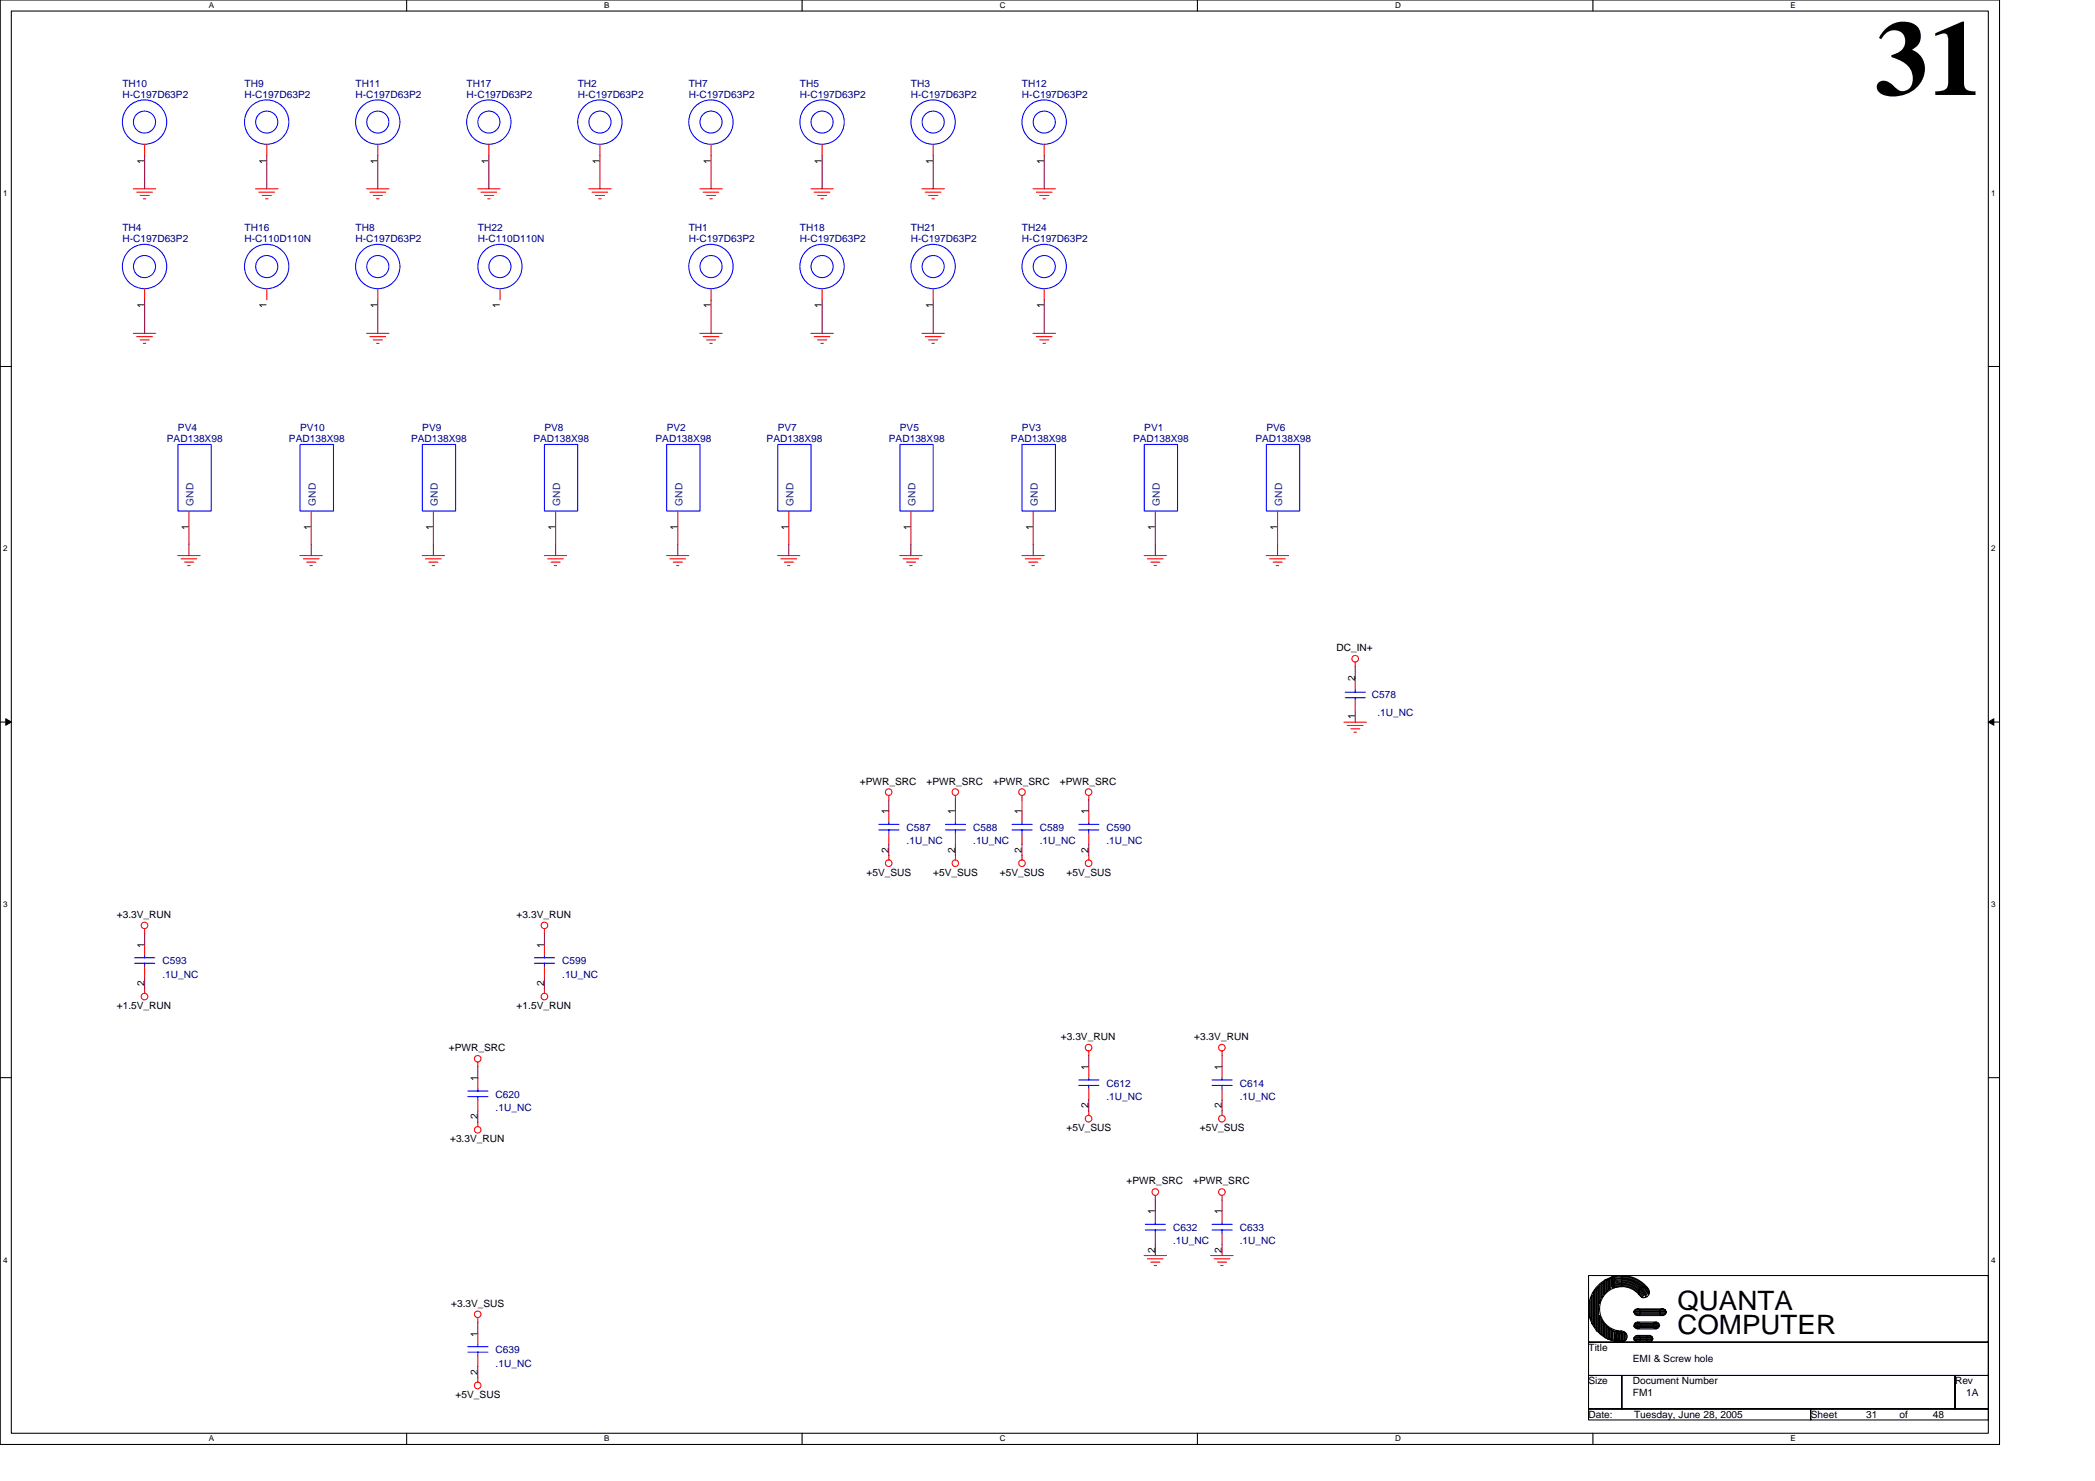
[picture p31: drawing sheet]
<svg xmlns="http://www.w3.org/2000/svg" width="297mm" height="210mm" viewBox="0 0 297 210" stroke-linecap="round" stroke-linejoin="round" font-family="sans-serif">
<defs><g id="words">
<text font-size="15.1" x="265.8" y="13.5">31</text>
<g font-size="3.8">
<text x="237.8" y="185.7">QUANTA</text>
<text x="237.8" y="189.1">COMPUTER</text>
</g>
<g font-size="1.4" fill="#000080">
<text x="17.4" y="12.3">TH10</text>
<text x="17.4" y="13.9">H-C197D63P2</text>
<text x="34.7" y="12.3">TH9</text>
<text x="34.7" y="13.9">H-C197D63P2</text>
<text x="50.4" y="12.3">TH11</text>
<text x="50.4" y="13.9">H-C197D63P2</text>
<text x="66.2" y="12.3">TH17</text>
<text x="66.2" y="13.9">H-C197D63P2</text>
<text x="81.9" y="12.3">TH2</text>
<text x="81.9" y="13.9">H-C197D63P2</text>
<text x="97.7" y="12.3">TH7</text>
<text x="97.7" y="13.9">H-C197D63P2</text>
<text x="113.4" y="12.3">TH5</text>
<text x="113.4" y="13.9">H-C197D63P2</text>
<text x="129.2" y="12.3">TH3</text>
<text x="129.2" y="13.9">H-C197D63P2</text>
<text x="144.9" y="12.3">TH12</text>
<text x="144.9" y="13.9">H-C197D63P2</text>
<text x="17.4" y="32.8">TH4</text>
<text x="17.4" y="34.3">H-C197D63P2</text>
<text x="34.7" y="32.8">TH16</text>
<text x="34.7" y="34.3">H-C110D110N</text>
<text x="50.4" y="32.8">TH8</text>
<text x="50.4" y="34.3">H-C197D63P2</text>
<text x="67.8" y="32.8">TH22</text>
<text x="67.8" y="34.3">H-C110D110N</text>
<text x="97.7" y="32.8">TH1</text>
<text x="97.7" y="34.3">H-C197D63P2</text>
<text x="113.4" y="32.8">TH18</text>
<text x="113.4" y="34.3">H-C197D63P2</text>
<text x="129.2" y="32.8">TH21</text>
<text x="129.2" y="34.3">H-C197D63P2</text>
<text x="144.9" y="32.8">TH24</text>
<text x="144.9" y="34.3">H-C197D63P2</text>
<text x="23.7" y="62.7">PAD138X98</text>
<text x="25.2" y="61.1">PV4</text>
<text x="41" y="62.7">PAD138X98</text>
<text x="42.5" y="61.1">PV10</text>
<text x="58.3" y="62.7">PAD138X98</text>
<text x="59.9" y="61.1">PV9</text>
<text x="75.6" y="62.7">PAD138X98</text>
<text x="77.2" y="61.1">PV8</text>
<text x="92.9" y="62.7">PAD138X98</text>
<text x="94.5" y="61.1">PV2</text>
<text x="108.7" y="62.7">PAD138X98</text>
<text x="110.3" y="61.1">PV7</text>
<text x="126" y="62.7">PAD138X98</text>
<text x="127.6" y="61.1">PV5</text>
<text x="143.3" y="62.7">PAD138X98</text>
<text x="144.9" y="61.1">PV3</text>
<text x="160.7" y="62.7">PAD138X98</text>
<text x="162.2" y="61.1">PV1</text>
<text x="178" y="62.7">PAD138X98</text>
<text x="179.6" y="61.1">PV6</text>
<text x="194.5" y="98.9">C578</text>
<text x="195.3" y="101.4">.1U_NC</text>
<text x="128.5" y="117.8">C587</text>
<text x="128.5" y="119.7">.1U_NC</text>
<text x="138" y="117.8">C588</text>
<text x="138" y="119.7">.1U_NC</text>
<text x="147.4" y="117.8">C589</text>
<text x="147.4" y="119.7">.1U_NC</text>
<text x="156.9" y="117.8">C590</text>
<text x="156.9" y="119.7">.1U_NC</text>
<text x="23" y="136.7">C593</text>
<text x="79.7" y="136.7">C599</text>
<text x="23" y="138.6">.1U_NC</text>
<text x="79.7" y="138.6">.1U_NC</text>
<text x="70.3" y="155.6">C620</text>
<text x="156.9" y="154">C612</text>
<text x="156.9" y="155.9">.1U_NC</text>
<text x="175.8" y="154">C614</text>
<text x="175.8" y="155.9">.1U_NC</text>
<text x="70.3" y="157.5">.1U_NC</text>
<text x="166.3" y="174.5">C632</text>
<text x="166.3" y="176.4">.1U_NC</text>
<text x="175.8" y="174.5">C633</text>
<text x="175.8" y="176.4">.1U_NC</text>
<text x="70.3" y="191.8">C639</text>
<text x="70.3" y="193.7">.1U_NC</text>
</g>
<g font-size="1.4">
<text x="20.5" y="23.2" transform="rotate(-90 20.5 23.2)">1</text>
<text x="37.8" y="23.2" transform="rotate(-90 37.8 23.2)">1</text>
<text x="53.5" y="23.2" transform="rotate(-90 53.5 23.2)">1</text>
<text x="69.3" y="23.2" transform="rotate(-90 69.3 23.2)">1</text>
<text x="85" y="23.2" transform="rotate(-90 85 23.2)">1</text>
<text x="100.8" y="23.2" transform="rotate(-90 100.8 23.2)">1</text>
<text x="116.5" y="23.2" transform="rotate(-90 116.5 23.2)">1</text>
<text x="132.3" y="23.2" transform="rotate(-90 132.3 23.2)">1</text>
<text x="148" y="23.2" transform="rotate(-90 148 23.2)">1</text>
<text x="20.5" y="43.7" transform="rotate(-90 20.5 43.7)">1</text>
<text x="37.8" y="43.7" transform="rotate(-90 37.8 43.7)">1</text>
<text x="53.5" y="43.7" transform="rotate(-90 53.5 43.7)">1</text>
<text x="70.9" y="43.7" transform="rotate(-90 70.9 43.7)">1</text>
<text x="100.8" y="43.7" transform="rotate(-90 100.8 43.7)">1</text>
<text x="116.5" y="43.7" transform="rotate(-90 116.5 43.7)">1</text>
<text x="132.3" y="43.7" transform="rotate(-90 132.3 43.7)">1</text>
<text x="148" y="43.7" transform="rotate(-90 148 43.7)">1</text>
<text x="26.8" y="75.2" transform="rotate(-90 26.8 75.2)">1</text>
<text x="44.1" y="75.2" transform="rotate(-90 44.1 75.2)">1</text>
<text x="61.4" y="75.2" transform="rotate(-90 61.4 75.2)">1</text>
<text x="78.8" y="75.2" transform="rotate(-90 78.8 75.2)">1</text>
<text x="96.1" y="75.2" transform="rotate(-90 96.1 75.2)">1</text>
<text x="111.8" y="75.2" transform="rotate(-90 111.8 75.2)">1</text>
<text x="129.1" y="75.2" transform="rotate(-90 129.1 75.2)">1</text>
<text x="146.5" y="75.2" transform="rotate(-90 146.5 75.2)">1</text>
<text x="163.8" y="75.2" transform="rotate(-90 163.8 75.2)">1</text>
<text x="181.1" y="75.2" transform="rotate(-90 181.1 75.2)">1</text>
<text x="189.5" y="92.3">DC_IN+</text>
<text x="192.1" y="102" transform="rotate(-90 192.1 102)">1</text>
<text x="192.1" y="96.5" transform="rotate(-90 192.1 96.5)">2</text>
<text x="121.9" y="111.2">+PWR_SRC</text>
<text x="131.4" y="111.2">+PWR_SRC</text>
<text x="140.8" y="111.2">+PWR_SRC</text>
<text x="150.3" y="111.2">+PWR_SRC</text>
<text x="126" y="115.4" transform="rotate(-90 126 115.4)">1</text>
<text x="135.4" y="115.4" transform="rotate(-90 135.4 115.4)">1</text>
<text x="144.9" y="115.4" transform="rotate(-90 144.9 115.4)">1</text>
<text x="154.3" y="115.4" transform="rotate(-90 154.3 115.4)">1</text>
<text x="122.9" y="124.1">+5V_SUS</text>
<text x="126" y="120.9" transform="rotate(-90 126 120.9)">2</text>
<text x="132.3" y="124.1">+5V_SUS</text>
<text x="135.4" y="120.9" transform="rotate(-90 135.4 120.9)">2</text>
<text x="141.8" y="124.1">+5V_SUS</text>
<text x="144.9" y="120.9" transform="rotate(-90 144.9 120.9)">2</text>
<text x="151.2" y="124.1">+5V_SUS</text>
<text x="154.3" y="120.9" transform="rotate(-90 154.3 120.9)">2</text>
<text x="16.6" y="130.1">+3.3V_RUN</text>
<text x="73.3" y="130.1">+3.3V_RUN</text>
<text x="20.5" y="134.3" transform="rotate(-90 20.5 134.3)">1</text>
<text x="77.2" y="134.3" transform="rotate(-90 77.2 134.3)">1</text>
<text x="16.6" y="143">+1.5V_RUN</text>
<text x="20.5" y="139.7" transform="rotate(-90 20.5 139.7)">2</text>
<text x="73.3" y="143">+1.5V_RUN</text>
<text x="77.2" y="139.7" transform="rotate(-90 77.2 139.7)">2</text>
<text x="63.6" y="149">+PWR_SRC</text>
<text x="150.4" y="147.4">+3.3V_RUN</text>
<text x="169.3" y="147.4">+3.3V_RUN</text>
<text x="67.7" y="153.2" transform="rotate(-90 67.7 153.2)">1</text>
<text x="154.3" y="151.6" transform="rotate(-90 154.3 151.6)">1</text>
<text x="173.2" y="151.6" transform="rotate(-90 173.2 151.6)">1</text>
<text x="63.8" y="161.9">+3.3V_RUN</text>
<text x="67.7" y="158.6" transform="rotate(-90 67.7 158.6)">2</text>
<text x="151.2" y="160.3">+5V_SUS</text>
<text x="154.3" y="157.1" transform="rotate(-90 154.3 157.1)">2</text>
<text x="170.1" y="160.3">+5V_SUS</text>
<text x="173.2" y="157.1" transform="rotate(-90 173.2 157.1)">2</text>
<text x="159.7" y="167.9">+PWR_SRC</text>
<text x="169.2" y="167.9">+PWR_SRC</text>
<text x="163.8" y="172.1" transform="rotate(-90 163.8 172.1)">1</text>
<text x="173.2" y="172.1" transform="rotate(-90 173.2 172.1)">1</text>
<text x="163.8" y="177.5" transform="rotate(-90 163.8 177.5)">2</text>
<text x="173.2" y="177.5" transform="rotate(-90 173.2 177.5)">2</text>
<text x="64" y="185.2">+3.3V_SUS</text>
<text x="67.7" y="189.4" transform="rotate(-90 67.7 189.4)">1</text>
<text x="225.2" y="191.5">Title</text>
<text x="67.7" y="194.9" transform="rotate(-90 67.7 194.9)">2</text>
<text x="225.2" y="196.2">Size</text>
<text x="231.5" y="196.2">Document Number</text>
<text x="231.5" y="197.8">FM1</text>
<text x="231.5" y="193.1">EMI &amp; Screw hole</text>
<text x="277.2" y="196.2">Rev</text>
<text x="278.8" y="197.8">1A</text>
<text x="64.6" y="198.1">+5V_SUS</text>
<text x="225.2" y="201">Date:</text>
<text x="231.7" y="201">Tuesday, June 28, 2005</text>
<text x="256.7" y="201">Sheet</text>
<text x="264.6" y="201">31</text>
<text x="269.3" y="201">of</text>
<text x="274" y="201">48</text>
</g>
<g font-size="1.4" fill="#004080">
<text x="27.4" y="71.6" transform="rotate(-90 27.4 71.6)">GND</text>
<text x="44.8" y="71.6" transform="rotate(-90 44.8 71.6)">GND</text>
<text x="62.1" y="71.6" transform="rotate(-90 62.1 71.6)">GND</text>
<text x="79.4" y="71.6" transform="rotate(-90 79.4 71.6)">GND</text>
<text x="96.7" y="71.6" transform="rotate(-90 96.7 71.6)">GND</text>
<text x="112.5" y="71.6" transform="rotate(-90 112.5 71.6)">GND</text>
<text x="129.8" y="71.6" transform="rotate(-90 129.8 71.6)">GND</text>
<text x="147.1" y="71.6" transform="rotate(-90 147.1 71.6)">GND</text>
<text x="164.5" y="71.6" transform="rotate(-90 164.5 71.6)">GND</text>
<text x="181.8" y="71.6" transform="rotate(-90 181.8 71.6)">GND</text>
</g>
<g font-size="1.1">
<text x="29.6" y="1.2">A</text>
<text x="85.7" y="1.2">B</text>
<text x="141.7" y="1.2">C</text>
<text x="197.8" y="1.2">D</text>
<text x="253.9" y="1.2">E</text>
<text x=".4" y="27.8">1</text>
<text x="282.3" y="27.8">1</text>
<text x=".4" y="78.1">2</text>
<text x="282.3" y="78.1">2</text>
<text x=".4" y="128.5">3</text>
<text x="282.3" y="128.5">3</text>
<text x=".4" y="178.9">4</text>
<text x="282.3" y="178.9">4</text>
<text x="29.6" y="204.3">A</text>
<text x="85.7" y="204.3">B</text>
<text x="141.7" y="204.3">C</text>
<text x="197.8" y="204.3">D</text>
<text x="253.9" y="204.3">E</text>
</g>
</g></defs>
<path d="M0 0h283.5v204.7h-283.5zM1.6 1.6h280.3v201.5h-280.3z" fill="none" stroke="#000" stroke-width=".15"/>
<g fill="#fff">
<path d="M29.6 .1h.8v1.3h-.8z"/>
<path d="M29.6 203.3h.8v1.3h-.8z"/>
</g>
<path d="M57.7 0v1.6M57.7 203.1v1.6" fill="none" stroke="#000" stroke-width=".15"/>
<g fill="#fff">
<path d="M85.7 .1h.7v1.3h-.7z"/>
<path d="M85.7 203.3h.7v1.3h-.7z"/>
</g>
<path d="M113.7 0v1.6M113.7 203.1v1.6" fill="none" stroke="#000" stroke-width=".15"/>
<g fill="#fff">
<path d="M141.7 .1h.9v1.3h-.9z"/>
<path d="M141.7 203.3h.9v1.3h-.9z"/>
</g>
<path d="M169.8 0v1.6M169.8 203.1v1.6" fill="none" stroke="#000" stroke-width=".15"/>
<g fill="#fff">
<path d="M197.8 .1h.8v1.3h-.8z"/>
<path d="M197.8 203.3h.8v1.3h-.8z"/>
</g>
<path d="M225.8 0v1.6M225.8 203.1v1.6" fill="none" stroke="#000" stroke-width=".15"/>
<g fill="#fff">
<path d="M253.9 .1h.7v1.3h-.7z"/>
<path d="M253.9 203.3h.7v1.3h-.7z"/>
<path d="M.4 26.8h.7v1.2h-.7z"/>
<path d="M282.3 26.8h.6v1.2h-.6z"/>
<path d="M.4 77.1h.7v1.3h-.7z"/>
<path d="M282.3 77.1h.6v1.3h-.6z"/>
</g>
<path d="M0 51.9h1.6M281.9 51.9h1.6" fill="none" stroke="#000" stroke-width=".15"/>
<g fill="#fff">
<path d="M.4 127.5h.7v1.3h-.7z"/>
<path d="M282.3 127.5h.6v1.3h-.6z"/>
</g>
<path d="M0 102.3h1.6M281.9 102.3h1.6" fill="none" stroke="#000" stroke-width=".15"/>
<path d="M.8 101.9l.8 .4-.8 .5zM281.9 102.3l.8-.4v.9z" fill="#000" stroke="#000" stroke-width=".14"/>
<g fill="#fff">
<path d="M.4 177.9h.7v1.3h-.7z"/>
<path d="M282.3 177.9h.6v1.3h-.6z"/>
</g>
<g fill="none" stroke="#000" stroke-width=".15">
<path d="M0 152.7h1.6M281.9 152.7h1.6M225.2 199.7h31.5v1.6h-31.5zM225.2 180.8h56.7v9.4h-56.7zM225.2 190.2h56.7v4.7h-56.7zM225.2 194.9h4.8v4.8h-4.8zM225.4 184.4v2.2M225.4 186.6l.2 .5M225.7 183.6v4M225.7 187.6l.2 .1M225.7 183.6l-.2 .3v3.2M226 183v5"/>
<path d="M226 188l.2 .2M226 183l-.1 .3v4.4M226.2 182.8v5.4M226.3 182.7v6M226.4 182.6l-.2 .2M226.6 182.4v6.4h.2M226.7 182.3l-.2 .2v6.2M226.8 182v2.7M227 189l.1 .1M227 186.8v2.2M227 186.8l-.2-.4v2.4M227 184.2l-.2 .5"/>
<path d="M227.1 181.9v2.1M227.1 187v2.1M227.1 187.1l.2 .3M227.1 181.9l-.1 .1v2.2M227.3 181.7v2.1M227.3 187.4v1.9l.2 .2M227.3 183.7l-.2 .2M227.4 181.6v1.9M227.5 181.5l-.2 .2M227.6 187.7v1.9h.2M227.6 181.4v1.9M227.6 181.4h.2"/>
<path d="M227.6 187.7l-.2-.2v1.9M227.6 183.3l-.2 .2M227.8 181.4v1.8l.1-.2M227.9 189.8h.2M227.9 181.4v1.6M227.9 188v1.8M227.9 188l-.1-.1v1.7M228.1 181.3v1.5l.1-.2M228.1 188.2v1.6M228.1 188.2l.1 .2M228.1 181.2l-.2 .2M228.2 188.3v1.5"/>
<path d="M228.2 189.8l.2 .1M228.4 181.1v1.6M228.4 181.1l-.2 .1v1.5M228.5 188.5v1.4h.2v-1.4M228.6 188.5l-.2-.2v1.6M228.7 182.3l1.2-.3a3.5 3.5 0 0 1 3.1 1.9M228.7 181.9l1.2-.2a3.8 3.8 0 0 1 3.4 2.1M228.7 181.8l1.2-.2a3.9 3.9 0 0 1 3.6 2.2M228.7 181.6l1.2-.2a4 4 0 0 1 3.6 2.1M228.7 181.4l1.2-.1a4.3 4.3 0 0 1 3.8 2.2M228.7 181.1l1.2-.2a4.5 4.5 0 0 1 3.9 2.2M228.7 182.5l-.2-.1v-1.3l.2-.2v1.6"/>
<path d="M228.7 188.7h.2M228.7 182.4l1.2-.2a3.3 3.3 0 0 1 3 1.7M228.7 182.1l1.2-.2a3.6 3.6 0 0 1 3.1 1.7M228.8 181.2l1.1-.1a4.4 4.4 0 0 1 3.9 2.2M228.9 188.7v1.2h.1M228.9 181.1v1.3M229.2 188.7v1.4M229.2 188.7h-.2v1.2M229.3 188.7v1.4M229.3 188.6l-.5 1.5h.4M229.5 189.9l-.2 .2M229.6 190.1h.2"/>
<path d="M229.6 189v1.1M229.7 189l-.2-.4v1.3M229.8 188.8h.2M229.8 188.8v1.3M229.9 180.8l-1.4 .2M229.9 182.4l-1.1 .1M230 194.9h47.2v4.8h-47.2zM230 188.8v1.3M230.1 188.8v1.3h-.1M230.1 188.8h.2M230.3 188.8v1.3M230.4 189.9l-.1 .2"/>
<path d="M230.6 189.1v.7M230.6 189.1l-.2-.1v.9M231.7 187.9h3.6M231.7 189.8h2.7l-.2 .1h-2.5l.3 .2M231.8 185.7h4.3v.1M231.8 187.6h3.4M231.8 189.4h2.4M232 186.3h4.1M232 188.2h3M232 190.1h2.2M232.2 189.3h1.7M232.2 190.2h1.7"/>
<path d="M232.2 188.3h2.7M232.2 187.4h2.7M232.2 186.5h3.6M232.2 185.5h3.6M232.4 183.5a3.1 3.1 0 0 0-2.5-1.1 3.1 3.1 0 0 0-3.1 3.1 3.2 3.2 0 0 0 3.1 3.2M233.6 182.6a4.7 4.7 0 0 0-3.7-1.8 4.7 4.7 0 0 0-4.7 4.7v-.1a4.7 4.7 0 0 0 4.7 4.8M234.2 189.4v.2h-2.5v.2M235.2 187.6v.1h-3.4l-.1 .2M235.2 188h-3.5l.3 .2M235.3 187.9l-.2 .1M236.1 185.8h-4.4v.2h4.6M236.1 186.1h-4.3l.2 .2"/>
<path d="M236.3 186l-.2 .2M256.7 199.7h25.2v1.6h-25.2zM277.2 194.9h4.7v4.8h-4.7z"/>
<circle cx="229.9" cy="189.4" r=".77"/>
<circle cx="232.1" cy="187.9" r=".46"/>
<circle cx="232.1" cy="186" r=".46"/>
<circle cx="232.1" cy="189.7" r=".46"/>
<circle cx="233.1" cy="183.1" r=".78"/>
<circle cx="233.9" cy="189.7" r=".46"/>
<circle cx="234.8" cy="187.9" r=".47"/>
<circle cx="235.8" cy="186" r=".47"/>
</g>
<g fill="none" stroke="#f00" stroke-width=".15">
<path d="M18.9 26.8h3.2M19.4 27.2h2.2M19.9 27.7h1.3M20.3 28.2h.4M20.5 20.5v1.5M36.2 26.8h3.2M36.7 27.2h2.2M37.2 27.7h1.3M37.7 28.2h.3M37.8 20.5v1.5M52 26.8h3.2M52.4 27.2h2.3"/>
<path d="M52.9 27.7h1.3M53.4 28.2h.3M53.6 20.5v1.5M67.7 26.8h3.2M68.2 27.2h2.2M68.7 27.7h1.3M69.1 28.2h.4M69.3 20.5v1.5M83.5 26.8h3.2M83.9 27.2h2.3M84.4 27.7h1.3M84.9 28.2h.3"/>
<path d="M85.1 20.5v1.5M99.2 26.8h3.2M99.7 27.2h2.2M100.2 27.7h1.3M100.6 28.2h.4M100.8 20.5v1.5M115 26.8h3.1M115.4 27.2h2.3M115.9 27.7h1.3M116.4 28.2h.3M116.6 20.5v1.5M130.7 26.8h3.2"/>
<path d="M131.2 27.2h2.2M131.7 27.7h1.3M132.1 28.2h.4M132.3 20.5v1.5M146.5 26.8h3.1M146.9 27.2h2.3M147.4 27.7h1.3M147.9 28.2h.3M148.1 20.5v1.5M18.9 47.2h3.2M19.4 47.7h2.2M19.9 48.2h1.3"/>
<path d="M20.3 48.7h.4M20.5 40.9v1.6M37.8 40.9v1.6M52 47.2h3.2M52.4 47.7h2.3M52.9 48.2h1.3M53.4 48.7h.3M53.6 40.9v1.6M70.9 40.9v1.6M99.2 47.2h3.2M99.7 47.7h2.2M100.2 48.2h1.3"/>
<path d="M100.6 48.7h.4M100.8 40.9v1.6M115 47.2h3.1M115.4 47.7h2.3M115.9 48.2h1.3M116.4 48.7h.3M116.6 40.9v1.6M130.7 47.2h3.2M131.2 47.7h2.2M131.7 48.2h1.3M132.1 48.7h.4M132.3 40.9v1.6"/>
<path d="M146.5 47.2h3.1M146.9 47.7h2.3M147.4 48.2h1.3M147.9 48.7h.3M148.1 40.9v1.6M25.2 78.7h3.2M25.7 79.2h2.2M26.2 79.7h1.2M26.8 72.4v4.8M42.5 78.7h3.2M43 79.2h2.2M43.5 79.7h1.3"/>
<path d="M44.1 72.4v4.8M59.9 78.7h3.1M60.3 79.2h2.2M60.8 79.7h1.3M61.4 72.4v4.8M77.2 78.7h3.1M77.7 79.2h2.2M78.1 79.7h1.3M78.8 72.4v4.8M94.5 78.7h3.2M95 79.2h2.2M95.5 79.7h1.2"/>
<path d="M96.1 72.4v4.8M110.3 78.7h3.1M110.7 79.2h2.2M111.2 79.7h1.3M111.8 72.4v4.8M127.6 78.7h3.1M128 79.2h2.3M128.5 79.7h1.3M129.2 72.4v4.8M144.9 78.7h3.2M145.4 79.2h2.2M145.9 79.7h1.2"/>
<path d="M146.5 72.4v4.8M162.2 78.7h3.2M162.7 79.2h2.2M163.2 79.7h1.3M163.8 72.4v4.8M179.5 78.7h3.2M180 79.2h2.2M180.5 79.7h1.3M181.1 72.4v4.8M26.6 80.2h.4M43.9 80.2h.4M61.3 80.2h.3"/>
<path d="M78.6 80.2h.3M95.9 80.2h.3M111.7 80.2h.3M129 80.2h.3M146.3 80.2h.3M163.6 80.2h.4M181 80.2h.3M192.1 93.9v.6M192.1 96.1v1.5M192.1 99.2v1.6M126 112.8v.6M126 115v1.5"/>
<path d="M126 118.1v1.6M135.5 112.8v.6M135.5 115v1.5M135.5 118.1v1.6M144.9 112.8v.6M144.9 115v1.5M144.9 118.1v1.6M154.4 112.8v.6M154.4 115v1.5M154.4 118.1v1.6M190.6 102.4h3.1M191 102.8h2.2"/>
<path d="M191.5 103.3h1.3M192 103.8h.3M20.5 131.6v.7M20.5 133.9v1.5M20.5 137v1.6M77.2 131.6v.7M77.2 133.9v1.5M77.2 137v1.6M126 121.2v.7M135.5 121.2v.7M144.9 121.2v.7M154.4 121.2v.7"/>
<path d="M20.5 140.1v.7M67.8 150.5v.7M67.8 152.7v1.6M67.8 155.9v1.6M67.8 159v.7M77.2 140.1v.7M154.4 149v.6M154.4 151.2v1.5M154.4 154.3v1.6M154.4 157.5v.6M173.3 149v.6M173.3 151.2v1.5"/>
<path d="M173.3 154.3v1.6M173.3 157.5v.6M162.2 177.9h3.2M162.7 178.4h2.2M163.2 178.9h1.3M163.6 179.4h.4M163.8 169.4v.7M163.8 171.6v1.6M163.8 174.8v1.6M171.7 177.9h3.1M172.1 178.4h2.3M172.6 178.9h1.3"/>
<path d="M173.1 179.4h.3M173.3 169.4v.7M173.3 171.6v1.6M173.3 174.8v1.6M67.8 186.8v.6M67.8 189v1.5M67.8 192.1v1.6M67.8 195.2v.7"/>
<circle cx="192.1" cy="93.4" r=".47"/>
<circle cx="126" cy="112.3" r=".47"/>
<circle cx="135.4" cy="112.3" r=".46"/>
<circle cx="144.9" cy="112.3" r=".47"/>
<circle cx="154.3" cy="112.3" r=".47"/>
<circle cx="20.5" cy="131.2" r=".46"/>
<circle cx="77.2" cy="131.2" r=".46"/>
<circle cx="126" cy="122.3" r=".47"/>
<circle cx="135.4" cy="122.3" r=".46"/>
<circle cx="144.9" cy="122.3" r=".47"/>
<circle cx="154.3" cy="122.3" r=".47"/>
<circle cx="20.5" cy="141.2" r=".47"/>
<circle cx="67.7" cy="150.1" r=".46"/>
<circle cx="77.2" cy="141.2" r=".47"/>
<circle cx="154.3" cy="148.5" r=".47"/>
<circle cx="154.3" cy="158.6" r=".47"/>
<circle cx="173.2" cy="148.5" r=".47"/>
<circle cx="173.2" cy="158.6" r=".47"/>
<circle cx="67.7" cy="160.1" r=".46"/>
<circle cx="163.8" cy="168.9" r=".47"/>
<circle cx="173.2" cy="168.9" r=".47"/>
<circle cx="67.7" cy="196.4" r=".47"/>
<circle cx="67.7" cy="186.3" r=".46"/>
</g>
<g fill="none" stroke="#00f" stroke-width=".15">
<path d="M25.2 63h4.7v9.4h-4.7zM42.5 63h4.8v9.4h-4.8zM59.9 63h4.7v9.4h-4.7zM77.2 63h4.7v9.4h-4.7zM94.5 63h4.7v9.4h-4.7zM110.3 63h4.7v9.4h-4.7zM127.6 63h4.7v9.4h-4.7zM144.9 63h4.7v9.4h-4.7zM162.2 63h4.8v9.4h-4.8zM179.6 63h4.7v9.4h-4.7zM190.7 98.1h2.9M190.7 98.9h2.9"/>
<path d="M192.1 97.6v.5M192.1 98.9v.3M124.6 117.6h2.9M124.6 116.8h2.9M126 116.5v.4M126 117.6v.5M134 117.6h2.9M134 116.8h2.9M135.5 116.5v.4M135.5 117.6v.5M143.5 117.6h2.8M143.5 116.8h2.8"/>
<path d="M144.9 116.5v.4M144.9 117.6v.5M152.9 117.6h2.9M152.9 116.8h2.9M154.4 116.5v.4M154.4 117.6v.5M19.1 136.5h2.8M19.1 135.7h2.8M20.5 135.4v.4M20.5 136.5v.5M75.8 136.5h2.8M75.8 135.7h2.8"/>
<path d="M77.2 135.4v.4M77.2 136.5v.5M66.3 155.4h2.9M66.3 154.6h2.9M67.8 154.3v.4M67.8 155.4v.5M152.9 153.8h2.9M152.9 153.1h2.9M154.4 152.7v.4M154.4 153.8v.5M171.8 153.8h2.9M171.8 153.1h2.9"/>
<path d="M173.3 152.7v.4M173.3 153.8v.5M162.4 174.3h2.8M162.4 173.5h2.8M163.8 173.2v.3M163.8 174.3v.5M171.8 174.3h2.9M171.8 173.5h2.9M173.3 173.2v.3M173.3 174.3v.5M66.3 191.6h2.9M66.3 190.9h2.9"/>
<path d="M67.8 190.5v.4M67.8 191.6v.5"/>
<circle cx="20.5" cy="17.3" r="1.56"/>
<circle cx="20.5" cy="17.3" r="3.1"/>
<circle cx="37.8" cy="17.3" r="3.1"/>
<circle cx="37.8" cy="17.3" r="1.56"/>
<circle cx="53.6" cy="17.3" r="3.1"/>
<circle cx="53.6" cy="17.3" r="1.56"/>
<circle cx="69.3" cy="17.3" r="3.1"/>
<circle cx="69.3" cy="17.3" r="1.56"/>
<circle cx="85.1" cy="17.3" r="3.1"/>
<circle cx="85.1" cy="17.3" r="1.56"/>
<circle cx="100.8" cy="17.3" r="3.1"/>
<circle cx="100.8" cy="17.3" r="1.56"/>
<circle cx="116.5" cy="17.3" r="3.1"/>
<circle cx="116.6" cy="17.3" r="1.56"/>
<circle cx="132.3" cy="17.3" r="3.1"/>
<circle cx="132.3" cy="17.3" r="1.56"/>
<circle cx="148" cy="17.3" r="3.1"/>
<circle cx="148.1" cy="17.3" r="1.56"/>
<circle cx="20.5" cy="37.8" r="1.57"/>
<circle cx="20.5" cy="37.8" r="3.1"/>
<circle cx="37.8" cy="37.8" r="3.1"/>
<circle cx="37.8" cy="37.8" r="1.57"/>
<circle cx="53.6" cy="37.8" r="3.1"/>
<circle cx="53.6" cy="37.8" r="1.57"/>
<circle cx="70.9" cy="37.8" r="3.1"/>
<circle cx="70.9" cy="37.8" r="1.57"/>
<circle cx="100.8" cy="37.8" r="3.1"/>
<circle cx="100.8" cy="37.8" r="1.57"/>
<circle cx="116.5" cy="37.8" r="3.1"/>
<circle cx="116.6" cy="37.8" r="1.57"/>
<circle cx="132.3" cy="37.8" r="3.1"/>
<circle cx="132.3" cy="37.8" r="1.57"/>
<circle cx="148" cy="37.8" r="3.1"/>
<circle cx="148.1" cy="37.8" r="1.57"/>
</g>
<g fill="none" stroke="#800040" stroke-width=".15">
<path d="M20.5 22v4.8M37.8 22v4.8M53.6 22v4.8M69.3 22v4.8M85.1 22v4.8M100.8 22v4.8M116.6 22v4.8M132.3 22v4.8M148.1 22v4.8M20.5 42.5v4.8M53.6 42.5v4.8M100.8 42.5v4.8"/>
<path d="M116.6 42.5v4.8M132.3 42.5v4.8M148.1 42.5v4.8M26.8 77.2v1.6M44.1 77.2v1.6M61.4 77.2v1.6M78.8 77.2v1.6M96.1 77.2v1.6M111.8 77.2v1.6M129.2 77.2v1.6M146.5 77.2v1.6M163.8 77.2v1.6"/>
<path d="M181.1 77.2v1.6M192.1 94.5v1.6M126 113.4v1.6M126 119.7v1.6M135.5 113.4v1.6M135.5 119.7v1.6M144.9 113.4v1.6M144.9 119.7v1.6M154.4 113.4v1.6M154.4 119.7v1.6M192.1 100.8v1.6M20.5 132.3v1.6"/>
<path d="M20.5 138.6v1.6M77.2 132.3v1.6M77.2 138.6v1.6M67.8 151.2v1.6M67.8 157.5v1.6M154.4 149.6v1.6M154.4 155.9v1.6M173.3 149.6v1.6M173.3 155.9v1.6M163.8 170.1v1.6M163.8 176.4v1.6M173.3 170.1v1.6"/>
<path d="M173.3 176.4v1.6M67.8 187.4v1.6M67.8 193.7v1.6"/>
</g>
<use href="#words"/>
</svg>
